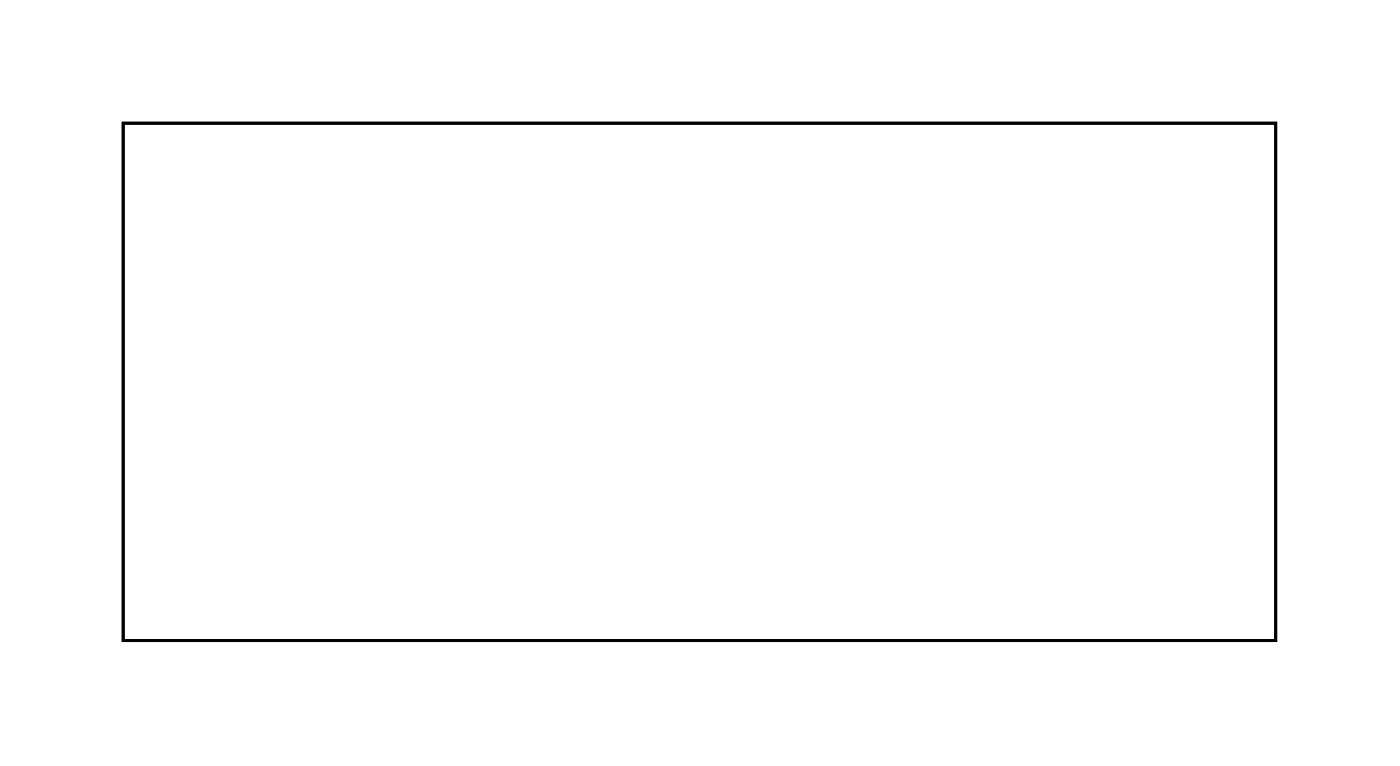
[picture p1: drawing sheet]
<svg xmlns="http://www.w3.org/2000/svg" width="97mm" height="53mm" viewBox="0 0 97 53" stroke-linecap="round" stroke-linejoin="round" font-family="sans-serif">
<path d="M8.6 8.6h80.1v35.9h-80.1z" fill="none" stroke="#000" stroke-width=".2"/>
<path d="M8.6 8.6h80.1v35.9h-80.1z" fill="none" stroke="#000" stroke-width=".07"/>
<circle cx="16.6" cy="41.6" r=".74" fill="#fff"/>
<circle cx="16.6" cy="41.6" r=".74" fill="none" stroke="#fff" stroke-width=".76" stroke-linecap="butt"/>
<circle cx="19.1" cy="41.6" r=".74" fill="#fff"/>
<circle cx="19.1" cy="41.6" r=".74" fill="none" stroke="#fff" stroke-width=".76" stroke-linecap="butt"/>
<circle cx="21.7" cy="41.6" r=".74" fill="#fff"/>
<circle cx="21.7" cy="41.6" r=".74" fill="none" stroke="#fff" stroke-width=".76" stroke-linecap="butt"/>
<circle cx="24.2" cy="41.6" r=".74" fill="#fff"/>
<circle cx="24.2" cy="41.6" r=".74" fill="none" stroke="#fff" stroke-width=".76" stroke-linecap="butt"/>
<circle cx="26.8" cy="41.6" r=".74" fill="#fff"/>
<circle cx="26.8" cy="41.6" r=".74" fill="none" stroke="#fff" stroke-width=".76" stroke-linecap="butt"/>
<circle cx="29.3" cy="41.6" r=".74" fill="#fff"/>
<circle cx="29.3" cy="41.6" r=".74" fill="none" stroke="#fff" stroke-width=".76" stroke-linecap="butt"/>
<circle cx="31.8" cy="41.6" r=".74" fill="#fff"/>
<circle cx="31.8" cy="41.6" r=".74" fill="none" stroke="#fff" stroke-width=".76" stroke-linecap="butt"/>
<circle cx="34.4" cy="41.6" r=".74" fill="#fff"/>
<circle cx="34.4" cy="41.6" r=".74" fill="none" stroke="#fff" stroke-width=".76" stroke-linecap="butt"/>
<circle cx="36.9" cy="41.6" r=".74" fill="#fff"/>
<circle cx="36.9" cy="41.6" r=".74" fill="none" stroke="#fff" stroke-width=".76" stroke-linecap="butt"/>
<circle cx="39.5" cy="41.6" r=".74" fill="#fff"/>
<circle cx="39.5" cy="41.6" r=".74" fill="none" stroke="#fff" stroke-width=".76" stroke-linecap="butt"/>
<circle cx="42" cy="41.6" r=".74" fill="#fff"/>
<circle cx="42" cy="41.6" r=".74" fill="none" stroke="#fff" stroke-width=".76" stroke-linecap="butt"/>
<circle cx="42" cy="11.1" r=".74" fill="#fff"/>
<circle cx="42" cy="11.1" r=".74" fill="none" stroke="#fff" stroke-width=".76" stroke-linecap="butt"/>
<circle cx="44.5" cy="11.1" r=".74" fill="#fff"/>
<circle cx="44.5" cy="11.1" r=".74" fill="none" stroke="#fff" stroke-width=".76" stroke-linecap="butt"/>
<circle cx="47.1" cy="11.1" r=".74" fill="#fff"/>
<circle cx="47.1" cy="11.1" r=".74" fill="none" stroke="#fff" stroke-width=".76" stroke-linecap="butt"/>
<circle cx="49.6" cy="11.1" r=".74" fill="#fff"/>
<circle cx="49.6" cy="11.1" r=".74" fill="none" stroke="#fff" stroke-width=".76" stroke-linecap="butt"/>
<circle cx="52.2" cy="11.1" r=".74" fill="#fff"/>
<circle cx="52.2" cy="11.1" r=".74" fill="none" stroke="#fff" stroke-width=".76" stroke-linecap="butt"/>
<circle cx="54.7" cy="11.1" r=".74" fill="#fff"/>
<circle cx="54.7" cy="11.1" r=".74" fill="none" stroke="#fff" stroke-width=".76" stroke-linecap="butt"/>
<circle cx="57.2" cy="11.1" r=".74" fill="#fff"/>
<circle cx="57.2" cy="11.1" r=".74" fill="none" stroke="#fff" stroke-width=".76" stroke-linecap="butt"/>
<circle cx="59.8" cy="11.1" r=".74" fill="#fff"/>
<circle cx="59.8" cy="11.1" r=".74" fill="none" stroke="#fff" stroke-width=".76" stroke-linecap="butt"/>
<circle cx="62.3" cy="11.1" r=".74" fill="#fff"/>
<circle cx="62.3" cy="11.1" r=".74" fill="none" stroke="#fff" stroke-width=".76" stroke-linecap="butt"/>
<circle cx="64.9" cy="11.1" r=".74" fill="#fff"/>
<circle cx="64.9" cy="11.1" r=".74" fill="none" stroke="#fff" stroke-width=".76" stroke-linecap="butt"/>
<circle cx="67.4" cy="11.1" r=".74" fill="#fff"/>
<circle cx="67.4" cy="11.1" r=".74" fill="none" stroke="#fff" stroke-width=".76" stroke-linecap="butt"/>
<circle cx="69.9" cy="11.1" r=".74" fill="#fff"/>
<circle cx="69.9" cy="11.1" r=".74" fill="none" stroke="#fff" stroke-width=".76" stroke-linecap="butt"/>
<circle cx="72.5" cy="11.1" r=".74" fill="#fff"/>
<circle cx="72.5" cy="11.1" r=".74" fill="none" stroke="#fff" stroke-width=".76" stroke-linecap="butt"/>
<circle cx="75" cy="11.1" r=".74" fill="#fff"/>
<circle cx="75" cy="11.1" r=".74" fill="none" stroke="#fff" stroke-width=".76" stroke-linecap="butt"/>
<circle cx="77.6" cy="11.1" r=".74" fill="#fff"/>
<circle cx="77.6" cy="11.1" r=".74" fill="none" stroke="#fff" stroke-width=".76" stroke-linecap="butt"/>
<circle cx="80.1" cy="11.1" r=".74" fill="#fff"/>
<circle cx="80.1" cy="11.1" r=".74" fill="none" stroke="#fff" stroke-width=".76" stroke-linecap="butt"/>
<circle cx="67.4" cy="31.4" r=".89" fill="#fff"/>
<circle cx="67.4" cy="31.4" r=".89" fill="none" stroke="#fff" stroke-width=".99" stroke-linecap="butt"/>
<path d="M71.6 30.5h1.8v1.8h-1.8z" fill="#fff"/>
<path d="M71.6 30.5h1.8v1.8h-1.8z" fill="none" stroke="#fff" stroke-width=".99" stroke-linecap="butt"/>
<circle cx="72.5" cy="31.4" r=".89" fill="#fff"/>
<circle cx="72.5" cy="31.4" r=".89" fill="none" stroke="#fff" stroke-width=".99" stroke-linecap="butt"/>
<circle cx="69.9" cy="21.3" r=".89" fill="#fff"/>
<circle cx="69.9" cy="21.3" r=".89" fill="none" stroke="#fff" stroke-width=".99" stroke-linecap="butt"/>
<circle cx="80.1" cy="34" r=".7" fill="#fff"/>
<circle cx="80.1" cy="34" r=".7" fill="none" stroke="#fff" stroke-width=".76" stroke-linecap="butt"/>
<circle cx="67.4" cy="34" r=".7" fill="#fff"/>
<circle cx="67.4" cy="34" r=".7" fill="none" stroke="#fff" stroke-width=".76" stroke-linecap="butt"/>
</svg>
